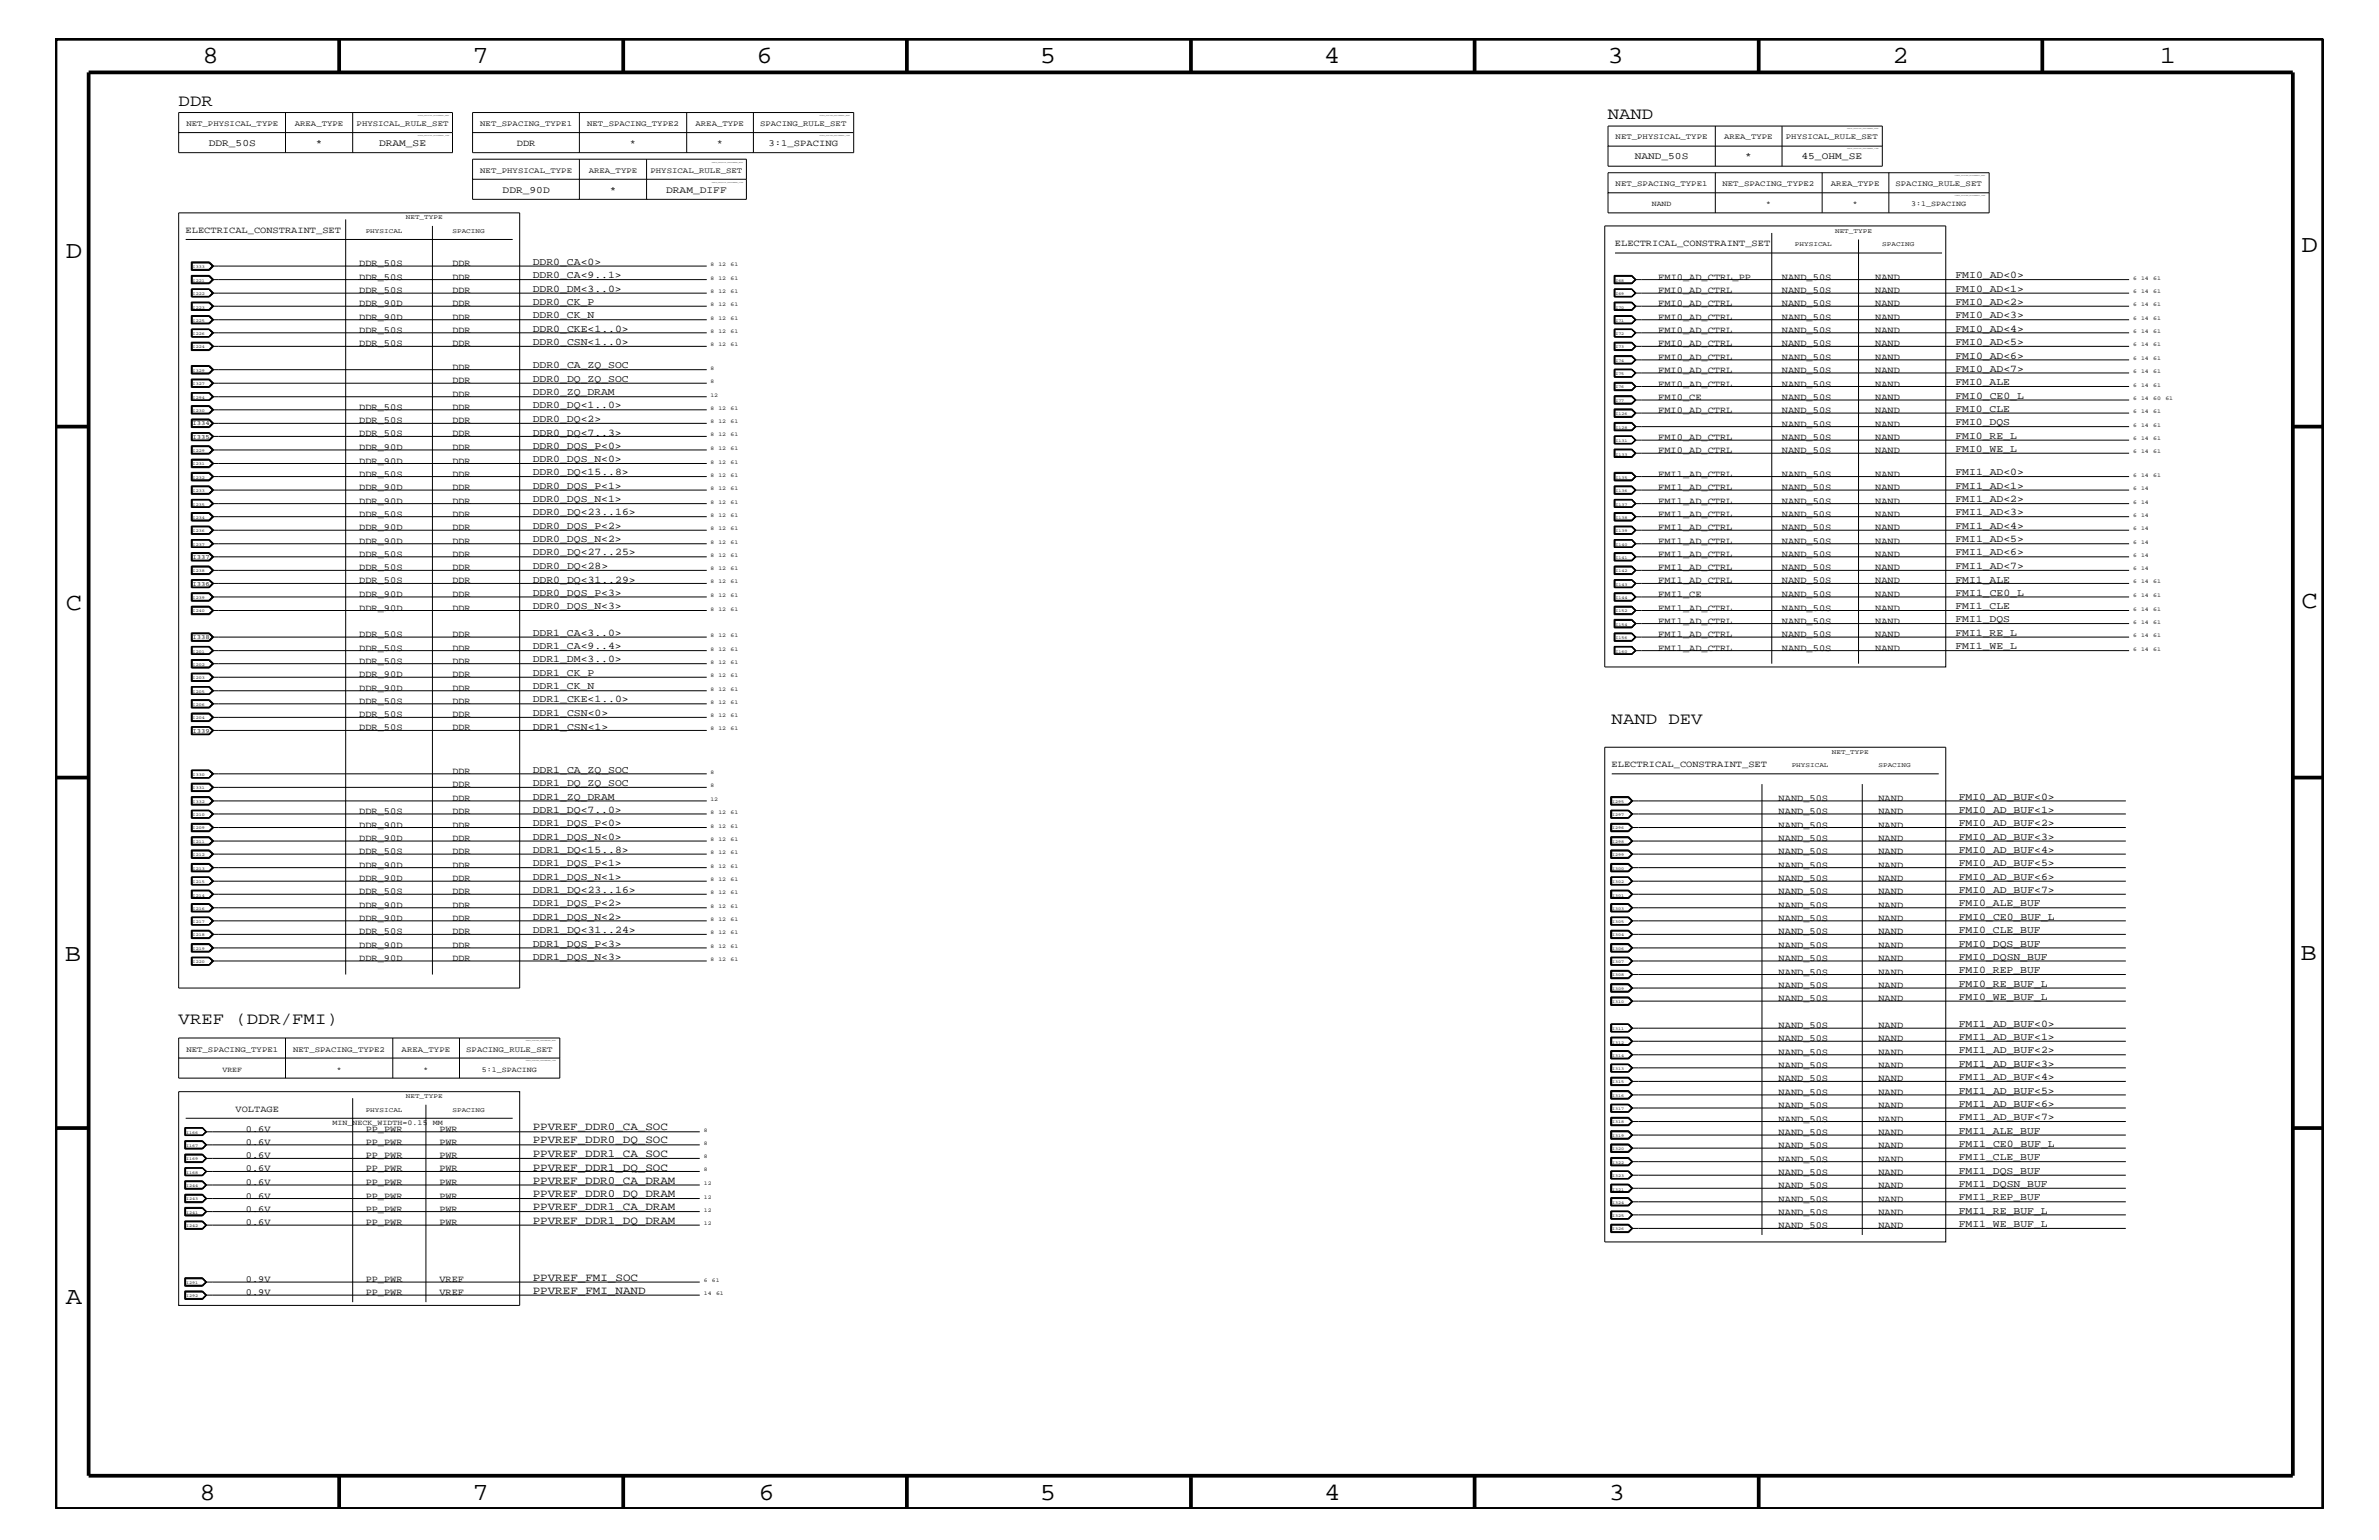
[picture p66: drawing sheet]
<svg xmlns="http://www.w3.org/2000/svg" width="432mm" height="279mm" viewBox="0 0 432 279" stroke-linecap="round" stroke-linejoin="round" font-family="sans-serif">
<defs><g id="words">
<g font-size="4.5">
<text x="36.7" y="11.5">8</text>
<text x="85.8" y="11.5">7</text>
<text x="137.3" y="11.5">6</text>
<text x="188.7" y="11.5">5</text>
<text x="240.3" y="11.5">4</text>
<text x="291.8" y="11.5">3</text>
<text x="343.5" y="11.5">2</text>
<text x="392" y="11.5">1</text>
<text x="11.9" y="46.8">D</text>
<text x="417.7" y="45.7">D</text>
<text x="11.9" y="110.6">C</text>
<text x="417.7" y="110.4">C</text>
<text x="11.8" y="174.3">B</text>
<text x="417.6" y="174.2">B</text>
<text x="11.9" y="236.7">A</text>
<text x="36.2" y="272.1">8</text>
<text x="85.8" y="272.1">7</text>
<text x="137.7" y="272.1">6</text>
<text x="188.7" y="272.1">5</text>
<text x="240.4" y="272.1">4</text>
<text x="292" y="272.1">3</text>
</g>
<g font-size="3">
<text x="32.4" y="19.2">DDR</text>
<text x="291.8" y="21.6">NAND</text>
<text x="292.5" y="131.3">NAND DEV</text>
<text x="32.4" y="185.9">VREF (DDR/FMI)</text>
</g>
<g font-size="2">
<text x="96.7" y="207.5">PPVREF_DDR0_DQ_SOC</text>
<text x="96.7" y="209.9">PPVREF_DDR1_CA_SOC</text>
<text x="96.7" y="205.1">PPVREF_DDR0_CA_SOC</text>
<text x="96.7" y="214.7">PPVREF_DDR0_CA_DRAM</text>
<text x="96.7" y="212.4">PPVREF_DDR1_DQ_SOC</text>
<text x="96.7" y="217.2">PPVREF_DDR0_DQ_DRAM</text>
<text x="96.7" y="219.6">PPVREF_DDR1_CA_DRAM</text>
<text x="96.7" y="222">PPVREF_DDR1_DQ_DRAM</text>
<text x="96.7" y="232.4">PPVREF_FMI_SOC</text>
<text x="96.7" y="234.7">PPVREF_FMI_NAND</text>
</g>
<g font-size="1.9">
<text x="96.7" y="48">DDR0_CA&lt;0&gt;</text>
<text x="96.7" y="50.5">DDR0_CA&lt;9..1&gt;</text>
<text x="96.7" y="52.9">DDR0_DM&lt;3..0&gt;</text>
<text x="354.9" y="50.5">FMI0_AD&lt;0&gt;</text>
<text x="354.9" y="52.9">FMI0_AD&lt;1&gt;</text>
<text x="96.7" y="55.3">DDR0_CK_P</text>
<text x="96.7" y="57.8">DDR0_CK_N</text>
<text x="354.9" y="55.3">FMI0_AD&lt;2&gt;</text>
<text x="354.9" y="57.8">FMI0_AD&lt;3&gt;</text>
<text x="96.7" y="62.6">DDR0_CSN&lt;1..0&gt;</text>
<text x="96.7" y="60.2">DDR0_CKE&lt;1..0&gt;</text>
<text x="354.9" y="62.6">FMI0_AD&lt;5&gt;</text>
<text x="354.9" y="60.2">FMI0_AD&lt;4&gt;</text>
<text x="354.9" y="65.1">FMI0_AD&lt;6&gt;</text>
<text x="96.7" y="69.3">DDR0_DQ_ZQ_SOC</text>
<text x="96.7" y="71.7">DDR0_ZQ_DRAM</text>
<text x="96.7" y="66.8">DDR0_CA_ZQ_SOC</text>
<text x="354.9" y="67.5">FMI0_AD&lt;7&gt;</text>
<text x="354.9" y="69.9">FMI0_ALE</text>
<text x="96.7" y="76.6">DDR0_DQ&lt;2&gt;</text>
<text x="96.7" y="74.1">DDR0_DQ&lt;1..0&gt;</text>
<text x="354.9" y="72.3">FMI0_CE0_L</text>
<text x="354.9" y="74.7">FMI0_CLE</text>
<text x="354.9" y="77.2">FMI0_DQS</text>
<text x="96.7" y="79">DDR0_DQ&lt;7..3&gt;</text>
<text x="96.7" y="81.4">DDR0_DQS_P&lt;0&gt;</text>
<text x="96.7" y="83.8">DDR0_DQS_N&lt;0&gt;</text>
<text x="354.9" y="82">FMI0_WE_L</text>
<text x="354.9" y="79.6">FMI0_RE_L</text>
<text x="96.7" y="86.2">DDR0_DQ&lt;15..8&gt;</text>
<text x="96.7" y="88.7">DDR0_DQS_P&lt;1&gt;</text>
<text x="354.9" y="86.2">FMI1_AD&lt;0&gt;</text>
<text x="354.9" y="88.7">FMI1_AD&lt;1&gt;</text>
<text x="96.7" y="93.5">DDR0_DQ&lt;23..16&gt;</text>
<text x="96.7" y="96">DDR0_DQS_P&lt;2&gt;</text>
<text x="96.7" y="91.1">DDR0_DQS_N&lt;1&gt;</text>
<text x="354.9" y="96">FMI1_AD&lt;4&gt;</text>
<text x="354.9" y="93.5">FMI1_AD&lt;3&gt;</text>
<text x="354.9" y="91.1">FMI1_AD&lt;2&gt;</text>
<text x="96.7" y="100.8">DDR0_DQ&lt;27..25&gt;</text>
<text x="96.7" y="98.4">DDR0_DQS_N&lt;2&gt;</text>
<text x="354.9" y="100.8">FMI1_AD&lt;6&gt;</text>
<text x="354.9" y="98.4">FMI1_AD&lt;5&gt;</text>
<text x="96.7" y="103.2">DDR0_DQ&lt;28&gt;</text>
<text x="96.7" y="105.7">DDR0_DQ&lt;31..29&gt;</text>
<text x="354.9" y="103.2">FMI1_AD&lt;7&gt;</text>
<text x="354.9" y="105.7">FMI1_ALE</text>
<text x="96.7" y="110.5">DDR0_DQS_N&lt;3&gt;</text>
<text x="96.7" y="108.1">DDR0_DQS_P&lt;3&gt;</text>
<text x="354.9" y="108.1">FMI1_CE0_L</text>
<text x="354.9" y="112.9">FMI1_DQS</text>
<text x="354.9" y="110.5">FMI1_CLE</text>
<text x="96.7" y="115.3">DDR1_CA&lt;3..0&gt;</text>
<text x="96.7" y="117.8">DDR1_CA&lt;9..4&gt;</text>
<text x="354.9" y="117.8">FMI1_WE_L</text>
<text x="354.9" y="115.3">FMI1_RE_L</text>
<text x="96.7" y="125.1">DDR1_CK_N</text>
<text x="96.7" y="122.6">DDR1_CK_P</text>
<text x="96.7" y="120.2">DDR1_DM&lt;3..0&gt;</text>
<text x="96.7" y="129.9">DDR1_CSN&lt;0&gt;</text>
<text x="96.7" y="127.5">DDR1_CKE&lt;1..0&gt;</text>
<text x="96.7" y="132.4">DDR1_CSN&lt;1&gt;</text>
<text x="96.7" y="142.6">DDR1_DQ_ZQ_SOC</text>
<text x="96.7" y="140.2">DDR1_CA_ZQ_SOC</text>
<text x="96.7" y="145.1">DDR1_ZQ_DRAM</text>
<text x="96.7" y="149.9">DDR1_DQS_P&lt;0&gt;</text>
<text x="96.7" y="147.5">DDR1_DQ&lt;7..0&gt;</text>
<text x="355.5" y="147.5">FMI0_AD_BUF&lt;1&gt;</text>
<text x="355.5" y="149.9">FMI0_AD_BUF&lt;2&gt;</text>
<text x="355.5" y="145.1">FMI0_AD_BUF&lt;0&gt;</text>
<text x="96.7" y="154.7">DDR1_DQ&lt;15..8&gt;</text>
<text x="96.7" y="152.3">DDR1_DQS_N&lt;0&gt;</text>
<text x="355.5" y="154.7">FMI0_AD_BUF&lt;4&gt;</text>
<text x="355.5" y="152.3">FMI0_AD_BUF&lt;3&gt;</text>
<text x="96.7" y="162">DDR1_DQ&lt;23..16&gt;</text>
<text x="96.7" y="159.6">DDR1_DQS_N&lt;1&gt;</text>
<text x="96.7" y="157.2">DDR1_DQS_P&lt;1&gt;</text>
<text x="355.5" y="162">FMI0_AD_BUF&lt;7&gt;</text>
<text x="355.5" y="159.6">FMI0_AD_BUF&lt;6&gt;</text>
<text x="355.5" y="157.2">FMI0_AD_BUF&lt;5&gt;</text>
<text x="96.7" y="166.9">DDR1_DQS_N&lt;2&gt;</text>
<text x="96.7" y="164.5">DDR1_DQS_P&lt;2&gt;</text>
<text x="355.5" y="164.5">FMI0_ALE_BUF</text>
<text x="355.5" y="166.9">FMI0_CE0_BUF_L</text>
<text x="96.7" y="169.3">DDR1_DQ&lt;31..24&gt;</text>
<text x="96.7" y="171.7">DDR1_DQS_P&lt;3&gt;</text>
<text x="355.5" y="171.7">FMI0_DQS_BUF</text>
<text x="355.5" y="169.3">FMI0_CLE_BUF</text>
<text x="96.7" y="174.2">DDR1_DQS_N&lt;3&gt;</text>
<text x="355.5" y="176.6">FMI0_REP_BUF</text>
<text x="355.5" y="179">FMI0_RE_BUF_L</text>
<text x="355.5" y="174.2">FMI0_DQSN_BUF</text>
<text x="355.5" y="181.4">FMI0_WE_BUF_L</text>
<text x="355.5" y="191.1">FMI1_AD_BUF&lt;2&gt;</text>
<text x="355.5" y="188.7">FMI1_AD_BUF&lt;1&gt;</text>
<text x="355.5" y="186.3">FMI1_AD_BUF&lt;0&gt;</text>
<text x="355.5" y="195.9">FMI1_AD_BUF&lt;4&gt;</text>
<text x="355.5" y="193.6">FMI1_AD_BUF&lt;3&gt;</text>
<text x="355.5" y="203.2">FMI1_AD_BUF&lt;7&gt;</text>
<text x="355.5" y="200.9">FMI1_AD_BUF&lt;6&gt;</text>
<text x="355.5" y="198.4">FMI1_AD_BUF&lt;5&gt;</text>
<text x="355.5" y="205.7">FMI1_ALE_BUF</text>
<text x="355.5" y="208.1">FMI1_CE0_BUF_L</text>
<text x="355.5" y="213">FMI1_DQS_BUF</text>
<text x="355.5" y="210.5">FMI1_CLE_BUF</text>
<text x="355.5" y="215.3">FMI1_DQSN_BUF</text>
<text x="355.5" y="217.8">FMI1_REP_BUF</text>
<text x="355.5" y="220.2">FMI1_RE_BUF_L</text>
<text x="355.5" y="222.6">FMI1_WE_BUF_L</text>
</g>
<g font-size="1.8">
<text x="37.9" y="26.5">DDR_50S</text>
<text x="57.3" y="26.5">*</text>
<text x="68.8" y="26.5">DRAM_SE</text>
<text x="296.7" y="28.9">NAND_50S</text>
<text x="316.7" y="28.9">*</text>
<text x="327" y="28.9">45_OHM_SE</text>
<text x="91.2" y="35">DDR_90D</text>
<text x="110.7" y="35">*</text>
<text x="120.9" y="35">DRAM_DIFF</text>
</g>
<g font-size="1.7">
<text x="93.8" y="26.5">DDR</text>
<text x="114.3" y="26.5">*</text>
<text x="130.1" y="26.5">*</text>
<text x="139.5" y="26.5">3:1_SPACING</text>
<text x="33.7" y="42.3">ELECTRICAL_CONSTRAINT_SET</text>
<text x="293.1" y="44.6">ELECTRICAL_CONSTRAINT_SET</text>
<text x="65.2" y="50.7">DDR_50S</text>
<text x="65.2" y="53.2">DDR_50S</text>
<text x="65.2" y="48.3">DDR_50S</text>
<text x="82.1" y="50.7">DDR</text>
<text x="82.1" y="53.2">DDR</text>
<text x="82.1" y="48.3">DDR</text>
<text x="301" y="53.2">FMI0_AD_CTRL</text>
<text x="301" y="50.7">FMI0_AD_CTRL_PP</text>
<text x="323.4" y="50.7">NAND_50S</text>
<text x="323.4" y="53.2">NAND_50S</text>
<text x="340.4" y="50.7">NAND</text>
<text x="340.4" y="53.2">NAND</text>
<text x="65.2" y="55.6">DDR_90D</text>
<text x="65.2" y="58">DDR_90D</text>
<text x="82.1" y="55.6">DDR</text>
<text x="82.1" y="58">DDR</text>
<text x="301" y="55.6">FMI0_AD_CTRL</text>
<text x="301" y="58">FMI0_AD_CTRL</text>
<text x="323.4" y="55.6">NAND_50S</text>
<text x="323.4" y="58">NAND_50S</text>
<text x="340.4" y="55.6">NAND</text>
<text x="340.4" y="58">NAND</text>
<text x="65.2" y="62.9">DDR_50S</text>
<text x="65.2" y="60.4">DDR_50S</text>
<text x="82.1" y="62.9">DDR</text>
<text x="82.1" y="60.4">DDR</text>
<text x="301" y="62.9">FMI0_AD_CTRL</text>
<text x="301" y="60.4">FMI0_AD_CTRL</text>
<text x="301" y="65.3">FMI0_AD_CTRL</text>
<text x="323.4" y="62.9">NAND_50S</text>
<text x="323.4" y="60.4">NAND_50S</text>
<text x="323.4" y="65.3">NAND_50S</text>
<text x="340.4" y="62.9">NAND</text>
<text x="340.4" y="60.4">NAND</text>
<text x="340.4" y="65.3">NAND</text>
<text x="82.1" y="69.5">DDR</text>
<text x="82.1" y="72">DDR</text>
<text x="82.1" y="67.1">DDR</text>
<text x="301" y="70.1">FMI0_AD_CTRL</text>
<text x="301" y="67.7">FMI0_AD_CTRL</text>
<text x="323.4" y="70.1">NAND_50S</text>
<text x="323.4" y="67.7">NAND_50S</text>
<text x="340.4" y="70.1">NAND</text>
<text x="340.4" y="67.7">NAND</text>
<text x="65.2" y="74.4">DDR_50S</text>
<text x="65.2" y="76.8">DDR_50S</text>
<text x="82.1" y="74.4">DDR</text>
<text x="82.1" y="76.8">DDR</text>
<text x="301" y="75">FMI0_AD_CTRL</text>
<text x="301" y="72.6">FMI0_CE</text>
<text x="323.4" y="75">NAND_50S</text>
<text x="323.4" y="77.4">NAND_50S</text>
<text x="323.4" y="72.6">NAND_50S</text>
<text x="340.4" y="75">NAND</text>
<text x="340.4" y="77.4">NAND</text>
<text x="340.4" y="72.6">NAND</text>
<text x="65.2" y="79.2">DDR_50S</text>
<text x="65.2" y="81.6">DDR_90D</text>
<text x="82.1" y="79.2">DDR</text>
<text x="82.1" y="81.6">DDR</text>
<text x="301" y="82.2">FMI0_AD_CTRL</text>
<text x="301" y="79.9">FMI0_AD_CTRL</text>
<text x="323.4" y="82.2">NAND_50S</text>
<text x="323.4" y="79.9">NAND_50S</text>
<text x="340.4" y="82.2">NAND</text>
<text x="340.4" y="79.9">NAND</text>
<text x="65.2" y="84.1">DDR_90D</text>
<text x="65.2" y="86.5">DDR_50S</text>
<text x="65.2" y="88.9">DDR_90D</text>
<text x="82.1" y="84.1">DDR</text>
<text x="82.1" y="86.5">DDR</text>
<text x="82.1" y="88.9">DDR</text>
<text x="301" y="86.5">FMI1_AD_CTRL</text>
<text x="301" y="88.9">FMI1_AD_CTRL</text>
<text x="323.4" y="88.9">NAND_50S</text>
<text x="323.4" y="86.5">NAND_50S</text>
<text x="340.4" y="86.5">NAND</text>
<text x="340.4" y="88.9">NAND</text>
<text x="65.2" y="93.8">DDR_50S</text>
<text x="65.2" y="91.4">DDR_90D</text>
<text x="82.1" y="93.8">DDR</text>
<text x="82.1" y="91.4">DDR</text>
<text x="301" y="93.8">FMI1_AD_CTRL</text>
<text x="301" y="91.4">FMI1_AD_CTRL</text>
<text x="323.4" y="93.8">NAND_50S</text>
<text x="323.4" y="91.4">NAND_50S</text>
<text x="340.4" y="93.8">NAND</text>
<text x="340.4" y="91.4">NAND</text>
<text x="65.2" y="98.7">DDR_90D</text>
<text x="65.2" y="101">DDR_50S</text>
<text x="65.2" y="96.2">DDR_90D</text>
<text x="82.1" y="98.7">DDR</text>
<text x="82.1" y="101">DDR</text>
<text x="82.1" y="96.2">DDR</text>
<text x="301" y="101">FMI1_AD_CTRL</text>
<text x="301" y="98.7">FMI1_AD_CTRL</text>
<text x="301" y="96.2">FMI1_AD_CTRL</text>
<text x="323.4" y="96.2">NAND_50S</text>
<text x="323.4" y="101">NAND_50S</text>
<text x="323.4" y="98.7">NAND_50S</text>
<text x="340.4" y="101">NAND</text>
<text x="340.4" y="98.7">NAND</text>
<text x="340.4" y="96.2">NAND</text>
<text x="65.2" y="105.9">DDR_50S</text>
<text x="65.2" y="103.5">DDR_50S</text>
<text x="82.1" y="105.9">DDR</text>
<text x="82.1" y="103.5">DDR</text>
<text x="301" y="105.9">FMI1_AD_CTRL</text>
<text x="301" y="103.5">FMI1_AD_CTRL</text>
<text x="323.4" y="105.9">NAND_50S</text>
<text x="323.4" y="103.5">NAND_50S</text>
<text x="340.4" y="105.9">NAND</text>
<text x="340.4" y="103.5">NAND</text>
<text x="65.2" y="110.8">DDR_90D</text>
<text x="65.2" y="108.3">DDR_90D</text>
<text x="82.1" y="110.8">DDR</text>
<text x="82.1" y="108.3">DDR</text>
<text x="301" y="113.1">FMI1_AD_CTRL</text>
<text x="301" y="110.8">FMI1_AD_CTRL</text>
<text x="301" y="108.3">FMI1_CE</text>
<text x="323.4" y="113.1">NAND_50S</text>
<text x="323.4" y="110.8">NAND_50S</text>
<text x="323.4" y="108.3">NAND_50S</text>
<text x="340.4" y="113.1">NAND</text>
<text x="340.4" y="110.8">NAND</text>
<text x="340.4" y="108.3">NAND</text>
<text x="65.2" y="115.6">DDR_50S</text>
<text x="65.2" y="118.1">DDR_50S</text>
<text x="82.1" y="115.6">DDR</text>
<text x="82.1" y="118.1">DDR</text>
<text x="301" y="118.1">FMI1_AD_CTRL</text>
<text x="301" y="115.6">FMI1_AD_CTRL</text>
<text x="323.4" y="118.1">NAND_50S</text>
<text x="323.4" y="115.6">NAND_50S</text>
<text x="340.4" y="118.1">NAND</text>
<text x="340.4" y="115.6">NAND</text>
<text x="65.2" y="125.3">DDR_90D</text>
<text x="65.2" y="122.9">DDR_90D</text>
<text x="65.2" y="120.4">DDR_50S</text>
<text x="82.1" y="125.3">DDR</text>
<text x="82.1" y="122.9">DDR</text>
<text x="82.1" y="120.4">DDR</text>
<text x="65.2" y="130.2">DDR_50S</text>
<text x="65.2" y="127.7">DDR_50S</text>
<text x="82.1" y="130.2">DDR</text>
<text x="82.1" y="127.7">DDR</text>
<text x="65.2" y="132.5">DDR_50S</text>
<text x="82.1" y="132.5">DDR</text>
<text x="82.1" y="142.9">DDR</text>
<text x="82.1" y="140.4">DDR</text>
<text x="292.5" y="139.2">ELECTRICAL_CONSTRAINT_SET</text>
<text x="65.2" y="147.7">DDR_50S</text>
<text x="82.1" y="145.3">DDR</text>
<text x="82.1" y="147.7">DDR</text>
<text x="322.8" y="147.7">NAND_50S</text>
<text x="322.8" y="145.3">NAND_50S</text>
<text x="341" y="147.7">NAND</text>
<text x="341" y="145.3">NAND</text>
<text x="65.2" y="150.1">DDR_90D</text>
<text x="65.2" y="155">DDR_50S</text>
<text x="65.2" y="152.6">DDR_90D</text>
<text x="82.1" y="150.1">DDR</text>
<text x="82.1" y="155">DDR</text>
<text x="82.1" y="152.6">DDR</text>
<text x="322.8" y="155">NAND_50S</text>
<text x="322.8" y="152.6">NAND_50S</text>
<text x="322.8" y="150.1">NAND_50S</text>
<text x="341" y="155">NAND</text>
<text x="341" y="152.6">NAND</text>
<text x="341" y="150.1">NAND</text>
<text x="65.2" y="159.9">DDR_90D</text>
<text x="65.2" y="157.4">DDR_90D</text>
<text x="82.1" y="159.9">DDR</text>
<text x="82.1" y="157.4">DDR</text>
<text x="322.8" y="159.9">NAND_50S</text>
<text x="322.8" y="157.4">NAND_50S</text>
<text x="341" y="159.9">NAND</text>
<text x="341" y="157.4">NAND</text>
<text x="65.2" y="167.1">DDR_90D</text>
<text x="65.2" y="164.7">DDR_90D</text>
<text x="65.2" y="162.2">DDR_50S</text>
<text x="82.1" y="167.1">DDR</text>
<text x="82.1" y="164.7">DDR</text>
<text x="82.1" y="162.2">DDR</text>
<text x="322.8" y="167.1">NAND_50S</text>
<text x="322.8" y="164.7">NAND_50S</text>
<text x="322.8" y="162.2">NAND_50S</text>
<text x="341" y="167.1">NAND</text>
<text x="341" y="164.7">NAND</text>
<text x="341" y="162.2">NAND</text>
<text x="65.2" y="172">DDR_90D</text>
<text x="65.2" y="169.5">DDR_50S</text>
<text x="82.1" y="172">DDR</text>
<text x="82.1" y="169.5">DDR</text>
<text x="322.8" y="172">NAND_50S</text>
<text x="322.8" y="169.5">NAND_50S</text>
<text x="341" y="172">NAND</text>
<text x="341" y="169.5">NAND</text>
<text x="65.2" y="174.4">DDR_90D</text>
<text x="82.1" y="174.4">DDR</text>
<text x="322.8" y="179.3">NAND_50S</text>
<text x="322.8" y="176.8">NAND_50S</text>
<text x="322.8" y="174.4">NAND_50S</text>
<text x="341" y="179.3">NAND</text>
<text x="341" y="176.8">NAND</text>
<text x="341" y="174.4">NAND</text>
<text x="322.8" y="181.6">NAND_50S</text>
<text x="341" y="181.6">NAND</text>
<text x="322.8" y="191.4">NAND_50S</text>
<text x="322.8" y="188.9">NAND_50S</text>
<text x="322.8" y="186.5">NAND_50S</text>
<text x="341" y="191.4">NAND</text>
<text x="341" y="188.9">NAND</text>
<text x="341" y="186.5">NAND</text>
<text x="322.8" y="196.2">NAND_50S</text>
<text x="322.8" y="193.7">NAND_50S</text>
<text x="341" y="196.2">NAND</text>
<text x="341" y="193.7">NAND</text>
<text x="42.8" y="201.7">VOLTAGE</text>
<text x="322.8" y="203.5">NAND_50S</text>
<text x="322.8" y="201">NAND_50S</text>
<text x="322.8" y="198.7">NAND_50S</text>
<text x="341" y="203.5">NAND</text>
<text x="341" y="201">NAND</text>
<text x="341" y="198.7">NAND</text>
<text x="44.6" y="207.7">0.6V</text>
<text x="44.6" y="205.3">0.6V</text>
<text x="66.4" y="207.7">PP_PWR</text>
<text x="66.4" y="205.3">PP_PWR</text>
<text x="79.8" y="207.7">PWR</text>
<text x="79.8" y="205.3">PWR</text>
<text x="322.8" y="208.3">NAND_50S</text>
<text x="322.8" y="205.9">NAND_50S</text>
<text x="341" y="208.3">NAND</text>
<text x="341" y="205.9">NAND</text>
<text x="44.6" y="210.2">0.6V</text>
<text x="44.6" y="215">0.6V</text>
<text x="44.6" y="212.5">0.6V</text>
<text x="66.4" y="210.2">PP_PWR</text>
<text x="66.4" y="215">PP_PWR</text>
<text x="66.4" y="212.5">PP_PWR</text>
<text x="79.8" y="210.2">PWR</text>
<text x="79.8" y="215">PWR</text>
<text x="79.8" y="212.5">PWR</text>
<text x="322.8" y="215.6">NAND_50S</text>
<text x="322.8" y="213.2">NAND_50S</text>
<text x="322.8" y="210.8">NAND_50S</text>
<text x="341" y="215.6">NAND</text>
<text x="341" y="213.2">NAND</text>
<text x="341" y="210.8">NAND</text>
<text x="44.6" y="217.5">0.6V</text>
<text x="44.6" y="219.8">0.6V</text>
<text x="66.4" y="217.5">PP_PWR</text>
<text x="66.4" y="219.8">PP_PWR</text>
<text x="79.8" y="217.5">PWR</text>
<text x="79.8" y="219.8">PWR</text>
<text x="322.8" y="220.4">NAND_50S</text>
<text x="322.8" y="218">NAND_50S</text>
<text x="341" y="220.4">NAND</text>
<text x="341" y="218">NAND</text>
<text x="44.6" y="222.3">0.6V</text>
<text x="66.4" y="222.3">PP_PWR</text>
<text x="79.8" y="222.3">PWR</text>
<text x="322.8" y="222.9">NAND_50S</text>
<text x="341" y="222.9">NAND</text>
<text x="44.6" y="232.6">0.9V</text>
<text x="66.4" y="232.6">PP_PWR</text>
<text x="79.8" y="232.6">VREF</text>
<text x="44.6" y="235">0.9V</text>
<text x="66.4" y="235">PP_PWR</text>
<text x="79.8" y="235">VREF</text>
</g>
<g font-size="1.4">
<text x="33.8" y="22.9">NET_PHYSICAL_TYPE</text>
<text x="53.5" y="22.9">AREA_TYPE</text>
<text x="64.7" y="22.9">PHYSICAL_RULE_SET</text>
<text x="87.2" y="22.9">NET_SPACING_TYPE1</text>
<text x="106.6" y="22.9">NET_SPACING_TYPE2</text>
<text x="126.2" y="22.9">AREA_TYPE</text>
<text x="138" y="22.9">SPACING_RULE_SET</text>
<text x="293.2" y="25.3">NET_PHYSICAL_TYPE</text>
<text x="312.9" y="25.3">AREA_TYPE</text>
<text x="324.1" y="25.3">PHYSICAL_RULE_SET</text>
<text x="87.2" y="31.4">NET_PHYSICAL_TYPE</text>
<text x="106.8" y="31.4">AREA_TYPE</text>
<text x="118.1" y="31.4">PHYSICAL_RULE_SET</text>
<text x="293.2" y="33.7">NET_SPACING_TYPE1</text>
<text x="312.6" y="33.7">NET_SPACING_TYPE2</text>
<text x="332.3" y="33.7">AREA_TYPE</text>
<text x="344" y="33.7">SPACING_RULE_SET</text>
<text x="299.8" y="37.4">NAND</text>
<text x="320.5" y="37.4">*</text>
<text x="336.3" y="37.4">*</text>
<text x="346.9" y="37.4">3:1_SPACING</text>
<text x="33.8" y="190.8">NET_SPACING_TYPE1</text>
<text x="53.2" y="190.8">NET_SPACING_TYPE2</text>
<text x="72.9" y="190.8">AREA_TYPE</text>
<text x="84.6" y="190.8">SPACING_RULE_SET</text>
<text x="40.4" y="194.4">VREF</text>
<text x="61.1" y="194.4">*</text>
<text x="76.9" y="194.4">*</text>
<text x="87.5" y="194.4">5:1_SPACING</text>
<text x="60.4" y="204.1">MIN_NECK_WIDTH=0.15 MM</text>
</g>
<g font-size="1.2">
<text x="73.7" y="39.8">NET_TYPE</text>
<text x="66.4" y="42.3">PHYSICAL</text>
<text x="82.1" y="42.3">SPACING</text>
<text x="325.8" y="44.6">PHYSICAL</text>
<text x="333.1" y="42.3">NET_TYPE</text>
<text x="341.6" y="44.6">SPACING</text>
<text x="35" y="77.2">I334</text>
<text x="35" y="79.6">I335</text>
<text x="35" y="101.4">I337</text>
<text x="35" y="106.3">I336</text>
<text x="35" y="115.9">I338</text>
<text x="35" y="133">I339</text>
<text x="332.5" y="136.8">NET_TYPE</text>
<text x="325.2" y="139.2">PHYSICAL</text>
<text x="341" y="139.2">SPACING</text>
<text x="66.4" y="201.7">PHYSICAL</text>
<text x="73.7" y="199.2">NET_TYPE</text>
<text x="82.1" y="201.7">SPACING</text>
</g>
<g font-size="1">
<text x="128.9" y="50.7">8</text>
<text x="128.9" y="53.2">8</text>
<text x="128.9" y="48.3">8</text>
<text x="130.4" y="50.7">12</text>
<text x="130.4" y="53.2">12</text>
<text x="130.4" y="48.3">12</text>
<text x="132.6" y="50.7">61</text>
<text x="132.6" y="53.2">61</text>
<text x="132.6" y="48.3">61</text>
<text x="387.2" y="50.7">6</text>
<text x="387.2" y="53.2">6</text>
<text x="388.6" y="50.7">14</text>
<text x="388.6" y="53.2">14</text>
<text x="390.8" y="50.7">61</text>
<text x="390.8" y="53.2">61</text>
<text x="128.9" y="55.6">8</text>
<text x="128.9" y="58">8</text>
<text x="130.4" y="55.6">12</text>
<text x="130.4" y="58">12</text>
<text x="132.6" y="55.6">61</text>
<text x="132.6" y="58">61</text>
<text x="387.2" y="55.6">6</text>
<text x="387.2" y="58">6</text>
<text x="388.6" y="55.6">14</text>
<text x="388.6" y="58">14</text>
<text x="390.8" y="55.6">61</text>
<text x="390.8" y="58">61</text>
<text x="128.9" y="62.9">8</text>
<text x="128.9" y="60.4">8</text>
<text x="130.4" y="62.9">12</text>
<text x="130.4" y="60.4">12</text>
<text x="132.6" y="62.9">61</text>
<text x="132.6" y="60.4">61</text>
<text x="387.2" y="62.9">6</text>
<text x="387.2" y="60.4">6</text>
<text x="387.2" y="65.3">6</text>
<text x="388.6" y="62.9">14</text>
<text x="388.6" y="60.4">14</text>
<text x="388.6" y="65.3">14</text>
<text x="390.8" y="62.9">61</text>
<text x="390.8" y="60.4">61</text>
<text x="390.8" y="65.3">61</text>
<text x="128.9" y="69.5">8</text>
<text x="128.9" y="67.1">8</text>
<text x="128.9" y="72">12</text>
<text x="387.2" y="70.1">6</text>
<text x="387.2" y="67.7">6</text>
<text x="388.6" y="70.1">14</text>
<text x="388.6" y="67.7">14</text>
<text x="390.8" y="70.1">61</text>
<text x="390.8" y="67.7">61</text>
<text x="128.9" y="74.4">8</text>
<text x="128.9" y="76.8">8</text>
<text x="130.4" y="74.4">12</text>
<text x="130.4" y="76.8">12</text>
<text x="132.6" y="74.4">61</text>
<text x="132.6" y="76.8">61</text>
<text x="387.2" y="75">6</text>
<text x="387.2" y="77.4">6</text>
<text x="387.2" y="72.6">6</text>
<text x="388.6" y="75">14</text>
<text x="388.6" y="77.4">14</text>
<text x="388.6" y="72.6">14</text>
<text x="390.8" y="75">61</text>
<text x="390.8" y="77.4">61</text>
<text x="390.8" y="72.6">60</text>
<text x="393" y="72.6">61</text>
<text x="128.9" y="79.2">8</text>
<text x="128.9" y="81.6">8</text>
<text x="130.4" y="79.2">12</text>
<text x="130.4" y="81.6">12</text>
<text x="132.6" y="79.2">61</text>
<text x="132.6" y="81.6">61</text>
<text x="387.2" y="82.2">6</text>
<text x="387.2" y="79.9">6</text>
<text x="388.6" y="82.2">14</text>
<text x="388.6" y="79.9">14</text>
<text x="390.8" y="82.2">61</text>
<text x="390.8" y="79.9">61</text>
<text x="128.9" y="84.1">8</text>
<text x="128.9" y="86.5">8</text>
<text x="128.9" y="88.9">8</text>
<text x="130.4" y="84.1">12</text>
<text x="130.4" y="86.5">12</text>
<text x="130.4" y="88.9">12</text>
<text x="132.6" y="84.1">61</text>
<text x="132.6" y="86.5">61</text>
<text x="132.6" y="88.9">61</text>
<text x="387.2" y="86.5">6</text>
<text x="387.2" y="88.9">6</text>
<text x="388.6" y="86.5">14</text>
<text x="388.6" y="88.9">14</text>
<text x="390.8" y="86.5">61</text>
<text x="128.9" y="93.8">8</text>
<text x="128.9" y="91.4">8</text>
<text x="130.4" y="93.8">12</text>
<text x="130.4" y="91.4">12</text>
<text x="132.6" y="93.8">61</text>
<text x="132.6" y="91.4">61</text>
<text x="387.2" y="93.8">6</text>
<text x="387.2" y="91.4">6</text>
<text x="388.6" y="93.8">14</text>
<text x="388.6" y="91.4">14</text>
<text x="128.9" y="98.7">8</text>
<text x="128.9" y="101">8</text>
<text x="128.9" y="96.2">8</text>
<text x="130.4" y="98.7">12</text>
<text x="130.4" y="101">12</text>
<text x="130.4" y="96.2">12</text>
<text x="132.6" y="98.7">61</text>
<text x="132.6" y="101">61</text>
<text x="132.6" y="96.2">61</text>
<text x="387.2" y="101">6</text>
<text x="387.2" y="98.7">6</text>
<text x="387.2" y="96.2">6</text>
<text x="388.6" y="101">14</text>
<text x="388.6" y="98.7">14</text>
<text x="388.6" y="96.2">14</text>
<text x="128.9" y="105.9">8</text>
<text x="128.9" y="103.5">8</text>
<text x="130.4" y="105.9">12</text>
<text x="130.4" y="103.5">12</text>
<text x="132.6" y="105.9">61</text>
<text x="132.6" y="103.5">61</text>
<text x="387.2" y="105.9">6</text>
<text x="387.2" y="103.5">6</text>
<text x="388.6" y="105.9">14</text>
<text x="388.6" y="103.5">14</text>
<text x="390.8" y="105.9">61</text>
<text x="128.9" y="110.8">8</text>
<text x="128.9" y="108.3">8</text>
<text x="130.4" y="110.8">12</text>
<text x="130.4" y="108.3">12</text>
<text x="132.6" y="110.8">61</text>
<text x="132.6" y="108.3">61</text>
<text x="387.2" y="113.1">6</text>
<text x="387.2" y="110.8">6</text>
<text x="387.2" y="108.3">6</text>
<text x="388.6" y="113.1">14</text>
<text x="388.6" y="110.8">14</text>
<text x="388.6" y="108.3">14</text>
<text x="390.8" y="113.1">61</text>
<text x="390.8" y="110.8">61</text>
<text x="390.8" y="108.3">61</text>
<text x="128.9" y="115.6">8</text>
<text x="128.9" y="118.1">8</text>
<text x="130.4" y="115.6">12</text>
<text x="130.4" y="118.1">12</text>
<text x="132.6" y="115.6">61</text>
<text x="132.6" y="118.1">61</text>
<text x="387.2" y="118.1">6</text>
<text x="387.2" y="115.6">6</text>
<text x="388.6" y="118.1">14</text>
<text x="388.6" y="115.6">14</text>
<text x="390.8" y="118.1">61</text>
<text x="390.8" y="115.6">61</text>
<text x="128.9" y="125.3">8</text>
<text x="128.9" y="122.9">8</text>
<text x="128.9" y="120.4">8</text>
<text x="130.4" y="125.3">12</text>
<text x="130.4" y="122.9">12</text>
<text x="130.4" y="120.4">12</text>
<text x="132.6" y="125.3">61</text>
<text x="132.6" y="122.9">61</text>
<text x="132.6" y="120.4">61</text>
<text x="128.9" y="130.2">8</text>
<text x="128.9" y="127.7">8</text>
<text x="130.4" y="130.2">12</text>
<text x="130.4" y="127.7">12</text>
<text x="132.6" y="130.2">61</text>
<text x="132.6" y="127.7">61</text>
<text x="128.9" y="132.5">8</text>
<text x="130.4" y="132.5">12</text>
<text x="132.6" y="132.5">61</text>
<text x="128.9" y="142.9">8</text>
<text x="128.9" y="140.4">8</text>
<text x="128.9" y="145.3">12</text>
<text x="128.9" y="147.7">8</text>
<text x="130.4" y="147.7">12</text>
<text x="132.6" y="147.7">61</text>
<text x="128.9" y="150.1">8</text>
<text x="128.9" y="155">8</text>
<text x="128.9" y="152.6">8</text>
<text x="130.4" y="150.1">12</text>
<text x="130.4" y="155">12</text>
<text x="130.4" y="152.6">12</text>
<text x="132.6" y="150.1">61</text>
<text x="132.6" y="155">61</text>
<text x="132.6" y="152.6">61</text>
<text x="128.9" y="159.9">8</text>
<text x="128.9" y="157.4">8</text>
<text x="130.4" y="159.9">12</text>
<text x="130.4" y="157.4">12</text>
<text x="132.6" y="159.9">61</text>
<text x="132.6" y="157.4">61</text>
<text x="128.9" y="167.1">8</text>
<text x="128.9" y="164.7">8</text>
<text x="128.9" y="162.2">8</text>
<text x="130.4" y="167.1">12</text>
<text x="130.4" y="164.7">12</text>
<text x="130.4" y="162.2">12</text>
<text x="132.6" y="167.1">61</text>
<text x="132.6" y="164.7">61</text>
<text x="132.6" y="162.2">61</text>
<text x="128.9" y="172">8</text>
<text x="128.9" y="169.5">8</text>
<text x="130.4" y="172">12</text>
<text x="130.4" y="169.5">12</text>
<text x="132.6" y="172">61</text>
<text x="132.6" y="169.5">61</text>
<text x="128.9" y="174.4">8</text>
<text x="130.4" y="174.4">12</text>
<text x="132.6" y="174.4">61</text>
<text x="127.8" y="207.7">8</text>
<text x="127.8" y="205.3">8</text>
<text x="127.8" y="215">12</text>
<text x="127.8" y="210.2">8</text>
<text x="127.8" y="212.5">8</text>
<text x="127.8" y="217.5">12</text>
<text x="127.8" y="219.8">12</text>
<text x="127.8" y="222.3">12</text>
<text x="127.8" y="232.6">6</text>
<text x="129.2" y="232.6">61</text>
<text x="127.8" y="235">14</text>
<text x="130" y="235">61</text>
</g>
<g font-size=".8">
<text x="35" y="48.7">I333</text>
<text x="35" y="51.1">I221</text>
<text x="35" y="53.5">I222</text>
<text x="293.2" y="51.1">I68</text>
<text x="293.2" y="53.5">I69</text>
<text x="35" y="56">I223</text>
<text x="35" y="58.4">I225</text>
<text x="293.2" y="56">I70</text>
<text x="293.2" y="58.4">I71</text>
<text x="35" y="63.2">I224</text>
<text x="35" y="60.8">I226</text>
<text x="293.2" y="60.8">I72</text>
<text x="293.2" y="63.2">I73</text>
<text x="293.2" y="65.6">I74</text>
<text x="35" y="69.9">I327</text>
<text x="35" y="67.5">I329</text>
<text x="293.2" y="68.1">I75</text>
<text x="293.2" y="70.5">I76</text>
<text x="35" y="74.7">I230</text>
<text x="35" y="72.3">I294</text>
<text x="293.2" y="75.4">I126</text>
<text x="293.2" y="77.8">I128</text>
<text x="293.2" y="72.9">I77</text>
<text x="35" y="82">I229</text>
<text x="293.2" y="80.2">I131</text>
<text x="293.2" y="82.7">I133</text>
<text x="35" y="84.4">I231</text>
<text x="35" y="86.9">I232</text>
<text x="35" y="89.3">I233</text>
<text x="293.2" y="86.9">I135</text>
<text x="293.2" y="89.3">I136</text>
<text x="35" y="94.2">I234</text>
<text x="35" y="91.7">I235</text>
<text x="293.2" y="91.7">I137</text>
<text x="293.2" y="94.2">I138</text>
<text x="35" y="96.5">I236</text>
<text x="35" y="99">I237</text>
<text x="293.2" y="96.5">I139</text>
<text x="293.2" y="99">I140</text>
<text x="293.2" y="101.4">I141</text>
<text x="35" y="103.8">I238</text>
<text x="293.2" y="103.8">I142</text>
<text x="293.2" y="106.3">I143</text>
<text x="35" y="108.7">I239</text>
<text x="35" y="111.1">I240</text>
<text x="293.2" y="108.7">I144</text>
<text x="293.2" y="111.1">I152</text>
<text x="293.2" y="113.6">I154</text>
<text x="35" y="118.4">I201</text>
<text x="293.2" y="115.9">I156</text>
<text x="293.2" y="118.4">I160</text>
<text x="35" y="120.8">I202</text>
<text x="35" y="123.2">I203</text>
<text x="35" y="125.7">I205</text>
<text x="35" y="130.5">I204</text>
<text x="35" y="128">I206</text>
<text x="35" y="140.8">I330</text>
<text x="35" y="143.2">I331</text>
<text x="35" y="145.6">I332</text>
<text x="35" y="148.1">I210</text>
<text x="292.6" y="145.6">I295</text>
<text x="292.6" y="148.1">I297</text>
<text x="35" y="150.5">I209</text>
<text x="35" y="152.9">I211</text>
<text x="35" y="155.4">I212</text>
<text x="292.6" y="150.5">I296</text>
<text x="292.6" y="152.9">I298</text>
<text x="292.6" y="155.4">I299</text>
<text x="35" y="157.8">I213</text>
<text x="35" y="160.2">I215</text>
<text x="292.6" y="157.8">I300</text>
<text x="292.6" y="160.2">I302</text>
<text x="35" y="162.7">I214</text>
<text x="35" y="165">I216</text>
<text x="35" y="167.5">I217</text>
<text x="292.6" y="162.7">I301</text>
<text x="292.6" y="165">I303</text>
<text x="292.6" y="167.5">I305</text>
<text x="35" y="169.9">I218</text>
<text x="35" y="172.3">I219</text>
<text x="292.6" y="169.9">I304</text>
<text x="292.6" y="172.3">I306</text>
<text x="35" y="174.8">I220</text>
<text x="292.6" y="174.8">I307</text>
<text x="292.6" y="177.1">I308</text>
<text x="292.6" y="179.6">I309</text>
<text x="292.6" y="182.1">I310</text>
<text x="292.6" y="186.9">I311</text>
<text x="292.6" y="189.3">I312</text>
<text x="292.6" y="191.7">I314</text>
<text x="292.6" y="194.2">I313</text>
<text x="292.6" y="196.5">I315</text>
<text x="292.6" y="199">I316</text>
<text x="292.6" y="201.4">I317</text>
<text x="292.6" y="203.8">I318</text>
<text x="33.8" y="205.7">I166</text>
<text x="33.8" y="208.1">I167</text>
<text x="292.6" y="206.3">I319</text>
<text x="292.6" y="208.7">I320</text>
<text x="33.8" y="213">I168</text>
<text x="33.8" y="210.5">I169</text>
<text x="33.8" y="215.3">I244</text>
<text x="292.6" y="211.1">I322</text>
<text x="292.6" y="213.5">I323</text>
<text x="33.8" y="220.2">I241</text>
<text x="33.8" y="217.8">I243</text>
<text x="292.6" y="216">I321</text>
<text x="292.6" y="218.4">I324</text>
<text x="292.6" y="220.8">I325</text>
<text x="33.8" y="222.6">I242</text>
<text x="292.6" y="223.2">I326</text>
<text x="33.8" y="232.9">I291</text>
<text x="33.8" y="235.4">I292</text>
</g>
<g font-size=".3">
<text x="75.9" y="21">TABLE_PHYSICAL_ASSIGNMENT_HEAD</text>
<text x="148.8" y="21">TABLE_SPACING_ASSIGNMENT_HEAD</text>
<text x="335.3" y="23.5">TABLE_PHYSICAL_ASSIGNMENT_HEAD</text>
<text x="75.9" y="24.7">TABLE_PHYSICAL_ASSIGNMENT_ITEM</text>
<text x="129.2" y="29.5">TABLE_PHYSICAL_ASSIGNMENT_HEAD</text>
<text x="148.8" y="24.7">TABLE_SPACING_ASSIGNMENT_ITEM</text>
<text x="335.3" y="27.1">TABLE_PHYSICAL_ASSIGNMENT_ITEM</text>
<text x="129.2" y="33.1">TABLE_PHYSICAL_ASSIGNMENT_ITEM</text>
<text x="354.8" y="31.9">TABLE_SPACING_ASSIGNMENT_HEAD</text>
<text x="354.8" y="35.6">TABLE_SPACING_ASSIGNMENT_ITEM</text>
<text x="95.4" y="188.9">TABLE_SPACING_ASSIGNMENT_HEAD</text>
<text x="95.4" y="192.6">TABLE_SPACING_ASSIGNMENT_ITEM</text>
</g>
</g></defs>
<g fill="none" stroke="#000" stroke-width=".18">
<path d="M32.4 38.6h61.9v140.7h-61.9zM51.8 20.4v7.3M62.7 39.8v137M64 20.4v7.3M82.1 24.1h-49.7v-3.7h49.7v7.3h-49.7v-3.6M85.8 24.1v3.6h69.1v-7.3h-69.1v3.7h69.1M85.8 32.5v3.7h49.7v-7.3h-49.7v3.6h49.7M105.2 20.4v7.3M105.2 28.9v7.3M117.4 28.9v7.3M124.6 20.4v7.3M136.7 20.4v7.3"/>
<path d="M291.9 26.5v3.7h49.8v-7.3h-49.8v3.6h49.8M291.9 35v3.6h69.1v-7.3h-69.1v3.7h69.1M311.3 22.9v7.3M311.3 31.3v7.3M323.4 22.9v7.3M330.7 31.3v7.3M342.8 31.3v7.3M33.7 43.4h59.4M34.7 47.5h3.3l.8 .8-.8 .7h-3.3zM34.7 50h3.3l.8 .7-.8 .8h-3.3zM34.7 52.4h3.3l.8 .8-.8 .7h-3.3zM34.7 54.8h3.3l.8 .8-.8 .7h-3.3z"/>
<path d="M34.7 57.2h3.3l.8 .8-.8 .8h-3.3zM34.7 59.7h3.3l.8 .7-.8 .7h-3.3zM34.8 52.4v1.5M34.8 59.7v1.4M34.8 53.8h3.1M34.8 52.5h3.1M34.8 59.8h3.1M34.8 47.7h3.1M34.9 47.7v1.2h3l.6-.6M34.9 50.1h3l.6 .6-.6 .6h-3zM34.9 52.5v1.3M34.9 55h3l.6 .6-.6 .5h-3z"/>
<path d="M34.9 57.4h3l.6 .6-.6 .6h-3zM34.9 59.8v1.3M37.9 50.1l.8 .6-.8 .7M37.9 52.4l.8 .8-.8 .7M37.9 54.9l.8 .7-.8 .7M37.9 57.3l.8 .7-.8 .7M37.9 59.7l.8 .7-.8 .7M37.9 50.1l.7 .6-.7 .7M37.9 52.5l.7 .7-.7 .6M37.9 54.9l.7 .7-.7 .6h-3.1M37.9 57.3l.7 .7-.7 .7M37.9 59.8l.7 .6-.7 .7"/>
<path d="M37.9 47.7l.7 .6-.7 .7h-3.1M37.9 52.5l.6 .7M37.9 59.8l.6 .6M37.9 47.7l.6 .6M37.9 49l.8-.7-.8-.7h-3.1v1.4M37.9 50.1h-3.1v1.3h3.1M37.9 54.9h-3.1v1.4M37.9 57.3h-3.1v1.4h3.1M38.5 50.7h89.8M38.5 53.2h89.8M38.5 55.6h89.8M38.5 58h89.8"/>
<path d="M38.5 48.3h89.8M38.5 53.2l-.6 .6M78.5 41v135.8M291.3 41h61.9v80h-61.9zM293 50h3.2l.7 .7-.7 .8h-3.2zM293 54.8h3.2l.7 .8-.7 .7h-3.2zM293 57.2h3.2l.7 .8-.7 .8h-3.2zM293 52.5h3.2M293 59.8h3.2M293 50.1h3.2l.7 .6-.7 .7h-3.2zM293 52.4v1.5M293 57.3h3.2l.7 .7-.7 .7h-3.2z"/>
<path d="M293 59.7v1.4M293 53.8h3.2M293.1 45.9h59.4M293.1 50.1h3.1l.6 .6-.6 .6h-3.1zM293.1 52.5v1.3M293.1 55h3.1l.6 .6-.6 .5h-3.1zM293.1 57.4h3.1l.6 .6-.6 .6h-3.1zM293.1 59.8v1.3M296.2 52.5l.6 .7M296.2 59.8l.6 .6M296.2 52.4l.7 .8-.7 .7M296.2 59.7l.7 .7-.7 .7"/>
<path d="M296.2 52.4l.7 .8M296.2 52.5l.7 .7M296.2 59.7l.7 .7M296.2 59.8l.7 .6M296.2 52.4h-3.2v1.5h3.2M296.2 59.7h-3.2v1.4h3.2M296.8 53.2l-.6 .6M296.8 50.7h89.6M296.8 53.2h89.6M296.8 55.6h89.6M296.8 58h89.6M296.9 55.6l-.7-.7h-3.2v1.4"/>
<path d="M296.9 55.6l-.7 .6h-3.2M296.9 53.2l-.7 .6M296.9 53.2l-.7 .7M296.9 55.6l-.7 .7M321.6 42.3v78.1M337.3 43.4v77M34.7 62.1h3.3l.8 .7-.8 .8h-3.3zM34.7 66.3h3.3l.8 .8-.8 .7h-3.3zM34.7 68.8h3.3l.8 .7-.8 .8h-3.3zM34.7 71.2h3.3l.8 .8-.8 .7h-3.3zM34.7 73.6h3.3l.8 .8-.8 .7h-3.3zM34.7 77.6h3.3l.8-.8-.8-.8h-3.3v1.6"/>
<path d="M34.7 78.5h3.3l.8 .7-.8 .7h-3.3zM34.8 79.9h3.1M34.8 71.2v1.5M34.8 76v1.5h3.1M34.8 78.5v1.4M34.8 61.1h3.1M34.8 72.6h3.1M34.8 71.3h3.1M34.8 66.5h3.1M34.8 76.1h3.1l.7 .7-.7 .7M34.8 78.6h3.1M34.9 73.8h3l.6 .6-.6 .5h-3z"/>
<path d="M34.9 76.2h3l.6 .6-.6 .6h-3zM34.9 62.2h3l.6 .6-.6 .6h-3zM34.9 66.5v1.2h3l.6-.6M34.9 68.9h3l.6 .6-.6 .6h-3zM34.9 71.3v1.3M34.9 78.6v1.3M37.9 62.2l.8 .6-.8 .7M37.9 73.7l.8 .7-.8 .6M37.9 71.2l.8 .8-.8 .7M37.9 68.8l.8 .7-.8 .7M37.9 76l.8 .8-.8 .7M37.9 78.5l.8 .7-.8 .7"/>
<path d="M37.9 62.2l.7 .6-.7 .7M37.9 73.7l.7 .7-.7 .6M37.9 71.3l.7 .7-.7 .6M37.9 68.8l.7 .7-.7 .7M37.9 66.5l.7 .6-.7 .6h-3.1M37.9 78.6l.7 .6-.7 .7M37.9 71.3l.6 .7M37.9 66.5l.6 .6M37.9 78.6l.6 .6M37.9 62.2h-3.1v1.3h3.1M37.9 67.8l.8-.7-.8-.7h-3.1v1.4M37.9 68.8h-3.1v1.4h3.1"/>
<path d="M37.9 73.7h-3.1v1.3h3.1M38.5 74.4h89.8M38.5 76.8h89.8M38.5 79.2h89.8M38.5 62.8h89.8M38.5 60.4h89.8M38.5 72h89.8M38.5 69.5h89.8M38.5 67.1h89.8M38.5 60.4l-.6 .7M38.5 72l-.6 .6M38.5 79.2l-.6 .7"/>
<path d="M293 74.2h3.2l.7 .7-.7 .8h-3.2zM293 62.1h3.2l.7 .7-.7 .8h-3.2zM293 64.5h3.2l.7 .8-.7 .8h-3.2zM293 69.4h3.2l.7 .7-.7 .8h-3.2zM293 71.8h3.2l.7 .8-.7 .7h-3.2zM293 76.6h3.2l.7 .8-.7 .8h-3.2zM293 74.4h3.2M293 79.2h3.2M293 67.1h3.2M293 64.6h3.2l.7 .7M293 71.9h3.2l.7 .7M293 62.2h3.2l.7 .6-.7 .7h-3.2z"/>
<path d="M293 64.5v1.5h3.2l.7-.7M293 67v1.4M293 69.4h3.2l.7 .7-.7 .7h-3.2zM293 71.8v1.5h3.2l.7-.7M293 76.7h3.2l.7 .7-.7 .7h-3.2zM293 79.1v1.4M293 61.1h3.2M293 68.3h3.2M293 73.2h3.2M293.1 74.4v1.1h3.1l.6-.6M293.1 62.2h3.1l.6 .6-.6 .6h-3.1zM293.1 64.7h3.1l.6 .6-.6 .6h-3.1z"/>
<path d="M293.1 67.1v1.2M293.1 69.5h3.1l.6 .6-.6 .6h-3.1zM293.1 76.8h3.1l.6 .6-.6 .6h-3.1zM293.1 79.2v1.2M296.2 74.4l.6 .5M296.2 79.2l.6 .7M296.2 67.1l.6 .6M296.2 79.1l.7 .8-.7 .6M296.2 67l.7 .7-.7 .7M296.2 74.4l.7 .5M296.2 79.1l.7 .8M296.2 79.2l.7 .7"/>
<path d="M296.2 64.5l.7 .8M296.2 67l.7 .7M296.2 67.1l.7 .6M296.2 71.8l.7 .8M296.2 67h-3.2v1.4h3.2M296.2 79.1h-3.2v1.4h3.2M296.8 72.6l-.6-.6h-3.1v1.2M296.8 79.9l-.6 .5M296.8 60.4l-.6 .7M296.8 67.7l-.6 .6M296.8 72.6l-.6 .6M296.8 74.9h89.6"/>
<path d="M296.8 77.4h89.6M296.8 79.9h89.6M296.8 62.8h89.6M296.8 60.4h89.6M296.8 72.6h89.6M296.8 70.1h89.6M296.8 67.7h89.6M296.8 65.3h89.6M296.9 74.9l-.7-.6h-3.2v1.4M296.9 74.9l-.7 .7h-3.2M296.9 74.9l-.7 .8M296.9 79.9l-.7 .5"/>
<path d="M296.9 79.9l-.7 .6M296.9 60.4l-.7 .7M296.9 67.7l-.7 .6M296.9 67.7l-.7 .7M296.9 72.6l-.7 .6M34.7 80.9h3.3l.8 .7-.8 .8h-3.3zM34.7 83.3h3.3l.8 .8-.8 .8h-3.3zM34.7 85.7h3.3l.8 .8-.8 .7h-3.3zM34.7 88.2h3.3l.8 .7-.8 .8h-3.3zM34.7 90.6h3.3l.8 .8-.8 .6h-3.3zM34.7 93h3.3l.8 .7-.8 .8h-3.3zM34.7 95.4h3.3l.8 .8-.8 .8h-3.3z"/>
<path d="M34.7 97.9h3.3l.8 .8-.8 .6h-3.3zM34.8 92h3.1M34.8 99.2h3.1M34.8 90.6v1.4M34.8 97.9v1.4M34.8 84.7h3.1M34.8 85.9h3.1M34.8 90.7h3.1M34.8 93.2h3.1M34.8 98h3.1M34.8 83.4h3.1l.7 .7-.7 .6M34.9 81h3l.6 .6-.6 .6h-3z"/>
<path d="M34.9 85.9v1.2h3l.6-.6M34.9 88.3h3l.6 .6-.6 .6h-3zM34.9 93.2v1.1h3l.6-.6M34.9 95.6h3l.6 .6-.6 .6h-3zM34.9 90.7v1.3M34.9 98v1.2M37.9 83.3l.8 .8-.8 .7h-3.1v-1.5M37.9 81l.8 .6-.8 .7M37.9 85.8l.8 .7-.8 .7M37.9 88.2l.8 .7-.8 .7M37.9 90.6l.8 .8-.8 .6M37.9 95.5l.8 .7-.8 .7"/>
<path d="M37.9 97.9l.8 .8-.8 .6M37.9 85.9l.7 .6-.7 .6h-3.1M37.9 93.2l.7 .5-.7 .7h-3.1M37.9 81l.7 .6-.7 .7M37.9 88.2l.7 .7-.7 .7M37.9 90.7l.7 .7-.7 .6M37.9 95.5l.7 .7-.7 .7M37.9 98l.7 .7-.7 .5M37.9 85.9l.6 .6M37.9 93.2l.6 .5M37.9 90.7l.6 .7M37.9 98l.6 .7"/>
<path d="M37.9 85.8h-3.1v1.4M37.9 88.2h-3.1v1.4h3.1M37.9 94.5l.8-.8-.8-.6h-3.1v1.4M37.9 95.5h-3.1v1.4h3.1M37.9 81h-3.1v1.3h3.1M38.5 81.6h89.8M38.5 86.5h89.8M38.5 88.9h89.8M38.5 91.4h89.8M38.5 93.7h89.8M38.5 96.2h89.8M38.5 98.7h89.8"/>
<path d="M38.5 84.1h89.8M38.5 84.1l-.6-.6h-3v1.2M38.5 84.1l-.6 .6M38.5 91.4l-.6 .6M38.5 98.7l-.6 .5M293 81.5h3.2l.7 .7-.7 .8h-3.2zM293 85.7h3.2l.7 .8-.7 .7h-3.2zM293 88.2h3.2l.7 .7-.7 .8h-3.2zM293 93h3.2l.7 .7-.7 .8h-3.2zM293 95.4h3.2l.7 .8-.7 .8h-3.2zM293 85.9h3.2M293 90.7h3.2"/>
<path d="M293 93.2h3.2M293 98h3.2M293 88.2h3.2l.7 .7-.7 .7h-3.2zM293 90.6v1.4M293 95.5h3.2l.7 .7-.7 .7h-3.2zM293 97.9v1.4M293 80.4h3.2M293 92h3.2M293 99.2h3.2M293.1 81.6h3.1l.6 .6-.6 .6h-3.1zM293.1 85.9v1.2h3.1l.6-.6M293.1 88.3h3.1l.6 .6-.6 .6h-3.1z"/>
<path d="M293.1 90.7v1.3M293.1 93.2v1.1h3.1l.6-.6M293.1 95.6h3.1l.6 .6-.6 .6h-3.1zM293.1 98v1.2M296.2 85.9l.6 .6M296.2 90.7l.6 .7M296.2 93.2l.6 .5M296.2 98l.6 .7M296.2 90.6l.7 .8-.7 .6M296.2 97.9l.7 .8-.7 .6M296.2 85.8l.7 .7M296.2 85.9l.7 .6"/>
<path d="M296.2 90.6l.7 .8M296.2 90.7l.7 .7M296.2 93.2l.7 .5M296.2 97.9l.7 .8M296.2 98l.7 .7M296.2 90.6h-3.2v1.4h3.2M296.2 97.9h-3.2v1.4h3.2M296.2 85.8h-3.2v1.4M296.8 91.4l-.6 .6M296.8 98.7l-.6 .5M296.8 82.2h89.6M296.8 86.5h89.6"/>
<path d="M296.8 88.9h89.6M296.8 91.4h89.6M296.8 93.7h89.6M296.8 96.2h89.6M296.8 98.7h89.6M296.9 82.2l-.7-.6h-3.2v1.4M296.9 93.7l-.7-.6h-3.2v1.4M296.9 82.2l-.7 .7h-3.2M296.9 82.2l-.7 .8M296.9 86.5l-.7 .6h-3.2M296.9 86.5l-.7 .7M296.9 91.4l-.7 .6"/>
<path d="M296.9 93.7l-.7 .7h-3.2M296.9 93.7l-.7 .8M296.9 98.7l-.7 .5M296.9 98.7l-.7 .6M34.7 119.7h3.3l.8 .7-.8 .8h-3.3zM34.7 100.3h3.3l.8 .7-.8 .8h-3.3zM34.7 102.7h3.3l.8 .8-.8 .7h-3.3zM34.7 105.2h3.3l.8 .7-.8 .7h-3.3zM34.7 107.5h3.3l.8 .8-.8 .8h-3.3zM34.7 110h3.3l.8 .8-.8 .7h-3.3zM34.7 114.8h3.3l.8 .8-.8 .8h-3.3zM34.7 117.3h3.3l.8 .7-.8 .7h-3.3z"/>
<path d="M34.8 102.7v1.5h3.1M34.8 106.5h3.1M34.8 111.4h3.1M34.8 118.6h3.1M34.8 105.2v1.4M34.8 117.3v1.4M34.8 102.8h3.1l.7 .7-.7 .7M34.8 105.3h3.1M34.8 110.1h3.1l.7 .7-.7 .6M34.8 117.4h3.1M34.8 119.8h3.1M34.9 100.4h3l.6 .6-.6 .6h-3z"/>
<path d="M34.9 102.9h3l.6 .6-.6 .6h-3zM34.9 107.7h3l.6 .6-.6 .6h-3zM34.9 115h3l.6 .6-.6 .6h-3zM34.9 105.3v1.2M34.9 117.4v1.2M34.9 119.8v1.2h3l.6-.6M37.9 110l.8 .8-.8 .6h-3.1v-1.4M37.9 117.3l.8 .7-.8 .7M37.9 102.7l.8 .8-.8 .7M37.9 107.6l.8 .7-.8 .7M37.9 105.2l.8 .7-.8 .7M37.9 100.3l.8 .7-.8 .7"/>
<path d="M37.9 114.9l.8 .7-.8 .7M37.9 117.4l.7 .6-.7 .6M37.9 119.8l.7 .6-.7 .7h-3.1M37.9 107.6l.7 .7-.7 .7M37.9 105.3l.7 .6-.7 .6M37.9 100.3l.7 .7-.7 .7M37.9 114.9l.7 .7-.7 .7M37.9 117.4l.6 .6M37.9 119.8l.6 .6M37.9 105.3l.6 .6M37.9 100.3h-3.1v1.4h3.1M37.9 107.6h-3.1v1.4h3.1"/>
<path d="M37.9 114.9h-3.1v1.4h3.1M38.5 101h89.8M38.5 103.5h89.8M38.5 105.9h89.8M38.5 108.3h89.8M38.5 110.8h89.8M38.5 115.6h89.8M38.5 118h89.8M38.5 110.8l-.6-.6h-3v1.2M38.5 118l-.6 .6M38.5 110.8l-.6 .6M38.5 105.9l-.6 .6"/>
<path d="M293 100.3h3.2l.7 .7-.7 .8h-3.2zM293 102.7h3.2l.7 .8-.7 .7h-3.2zM293 107.5h3.2l.7 .8-.7 .8h-3.2zM293 110h3.2l.7 .8-.7 .7h-3.2zM293 112.4h3.2l.7 .7-.7 .8h-3.2zM293 114.8h3.2l.7 .8-.7 .8h-3.2zM293 102.8h3.2l.7 .7M293 105.3h3.2M293 110.1h3.2l.7 .7M293 112.5h3.2M293 117.4h3.2M293 100.3h3.2l.7 .7-.7 .7h-3.2z"/>
<path d="M293 102.7v1.5h3.2l.7-.7M293 105.2v1.4M293 107.6h3.2l.7 .7-.7 .7h-3.2zM293 110v1.4h3.2l.7-.6M293 114.9h3.2l.7 .7-.7 .7h-3.2zM293 117.3v1.4M293 106.5h3.2M293 111.4h3.2M293 118.6h3.2M293.1 100.4h3.1l.6 .6-.6 .6h-3.1zM293.1 102.9h3.1l.6 .6-.6 .6h-3.1zM293.1 105.3v1.2"/>
<path d="M293.1 107.7h3.1l.6 .6-.6 .6h-3.1zM293.1 112.5v1.2h3.1l.6-.6M293.1 115h3.1l.6 .6-.6 .6h-3.1zM293.1 117.4v1.2M296.2 105.3l.6 .6M296.2 112.5l.6 .6M296.2 117.4l.6 .6M296.2 105.2l.7 .7-.7 .7M296.2 117.3l.7 .7-.7 .7M296.2 102.7l.7 .8M296.2 105.2l.7 .7M296.2 105.3l.7 .6"/>
<path d="M296.2 110l.7 .8M296.2 112.5l.7 .6M296.2 117.3l.7 .7M296.2 117.4l.7 .6M296.2 105.2h-3.2v1.4h3.2M296.2 117.3h-3.2v1.4h3.2M296.8 110.8l-.6-.6h-3.1v1.2M296.8 105.9l-.6 .6M296.8 110.8l-.6 .6M296.8 118l-.6 .6M296.8 101h89.6M296.8 103.5h89.6"/>
<path d="M296.8 105.9h89.6M296.8 108.3h89.6M296.8 110.8h89.6M296.8 113.1h89.6M296.8 115.6h89.6M296.8 118h89.6M296.9 113.1l-.7-.6h-3.2v1.4M296.9 105.9l-.7 .6M296.9 105.9l-.7 .7M296.9 110.8l-.7 .6M296.9 113.1l-.7 .7h-3.2M296.9 113.1l-.7 .8"/>
<path d="M296.9 118l-.7 .6M296.9 118l-.7 .7M34.7 122.1h3.3l.8 .8-.8 .7h-3.3zM34.7 124.6h3.3l.8 .7-.8 .7h-3.3zM34.7 126.9h3.3l.8 .8-.8 .8h-3.3zM34.7 129.4h3.3l.8 .8-.8 .7h-3.3zM34.7 131.8h3.3l.8 .7-.8 .8h-3.3zM34.7 139.7h3.3l.8 .7-.8 .8h-3.3zM34.8 121.2v-1.5h3.1l.8 .7-.8 .8M34.8 124.6v1.4M34.8 129.4v1.4h3.1M34.8 131.8v1.5"/>
<path d="M34.8 139.7v1.5M34.8 125.9h3.1M34.8 133.2h3.1M34.8 129.5h3.1l.7 .7-.7 .6M34.8 124.6h3.1M34.8 139.8h3.1M34.8 131.9h3.1M34.9 122.3h3l.6 .6-.6 .6h-3zM34.9 124.6v1.3M34.9 127.1h3l.6 .6-.6 .6h-3zM34.9 129.6h3l.6 .6-.6 .5h-3zM34.9 131.9v1.3"/>
<path d="M34.9 139.8v1.3M37.9 122.2l.8 .7-.8 .6M37.9 129.4l.8 .8-.8 .6M37.9 124.6l.8 .7-.8 .7M37.9 127l.8 .7-.8 .7M37.9 139.7l.8 .7-.8 .8M37.9 131.8l.8 .7-.8 .8M37.9 122.2l.7 .7-.7 .6M37.9 124.6l.7 .7-.7 .6M37.9 127l.7 .7-.7 .7M37.9 139.8l.7 .6-.7 .7M37.9 131.9l.7 .6-.7 .7"/>
<path d="M37.9 124.6l.6 .7M37.9 139.8l.6 .6M37.9 131.9l.6 .6M37.9 122.2h-3.1v1.3h3.1M37.9 127h-3.1v1.4h3.1M38.5 120.4h89.8M38.5 122.9h89.8M38.5 130.2h89.8M38.5 125.3h89.8M38.5 127.7h89.8M38.5 132.5h89.8M38.5 125.3l-.6 .6"/>
<path d="M38.5 132.5l-.6 .7M291.3 135.6h61.9v89.7h-61.9zM34.7 142.1h3.3l.8 .8-.8 .7h-3.3zM34.7 144.5h3.3l.8 .8-.8 .8h-3.3zM34.7 147h3.3l.8 .7-.8 .7h-3.3zM34.7 149.4h3.3l.8 .7-.8 .8h-3.3zM34.7 151.8h3.3l.8 .8-.8 .8h-3.3zM34.7 154.2h3.3l.8 .8-.8 .7h-3.3zM34.7 156.7h3.3l.8 .7-.8 .8h-3.3zM34.7 159.1h3.3l.8 .8-.8 .6h-3.3zM34.8 144.5v1.5h3.1M34.8 147v1.4"/>
<path d="M34.8 155.7v-1.4h3.1l.8 .7-.8 .7M34.8 159.1v1.4M34.8 148.4h3.1M34.8 153.2h3.1M34.8 141.1h3.1M34.8 147.1h3.1M34.8 151.9h3.1l.7 .7-.7 .6M34.8 154.4h3.1M34.8 159.2h3.1M34.8 144.6h3.1l.7 .7-.7 .7M34.9 142.3h3l.6 .6-.6 .5h-3zM34.9 144.7h3l.6 .6-.6 .6h-3z"/>
<path d="M34.9 147.1v1.3M34.9 149.5h3l.6 .6-.6 .6h-3zM34.9 154.4v1.2h3l.6-.6M34.9 156.8h3l.6 .6-.6 .6h-3zM34.9 159.2v1.3M37.9 151.8l.8 .8-.8 .7h-3.1v-1.5M37.9 149.5l.8 .6-.8 .7M37.9 147l.8 .7-.8 .7M37.9 156.7l.8 .7-.8 .7M37.9 159.1l.8 .8-.8 .6M37.9 142.2l.8 .7-.8 .6M37.9 144.5l.8 .8-.8 .7"/>
<path d="M37.9 149.5l.7 .6-.7 .7M37.9 147.1l.7 .6-.7 .7M37.9 154.4l.7 .6-.7 .6h-3.1M37.9 156.7l.7 .7-.7 .7M37.9 159.2l.7 .7-.7 .6M37.9 142.2l.7 .7-.7 .6M37.9 147.1l.6 .6M37.9 154.4l.6 .6M37.9 159.2l.6 .7M37.9 142.2h-3.1v1.3h3.1M37.9 149.5h-3.1v1.3h3.1M37.9 156.7h-3.1v1.4h3.1"/>
<path d="M38.5 150.1h89.8M38.5 147.7h89.8M38.5 152.6h89.8M38.5 155h89.8M38.5 157.4h89.8M38.5 159.9h89.8M38.5 145.3h89.8M38.5 140.4h89.8M38.5 142.9h89.8M38.5 152.6l-.6-.6h-3v1.2M38.5 147.7l-.6 .7M38.5 152.6l-.6 .6"/>
<path d="M38.5 159.9l-.6 .6M38.5 140.4l-.6 .7M292.4 149.4h3.2l.8 .7-.8 .8h-3.2zM292.4 149.5h3.2M292.4 151.8h3.2l.8 .8-.8 .8h-3.2zM292.4 154.2h3.2l.8 .8-.8 .7h-3.2zM292.4 154.3h3.2l.7 .7-.7 .7M292.4 156.7h3.2l.8 .7-.8 .8h-3.2zM292.4 156.7h3.2M292.4 144.5h3.2l.8 .8-.8 .8h-3.2zM292.4 150.8h3.2M292.4 158.1h3.2"/>
<path d="M292.4 146h3.2M292.5 147.1h3.1l.6 .6-.6 .7h-3.1zM292.5 151.9h3.1l.6 .7-.6 .6h-3.1zM292.5 154.4h3.1l.6 .6-.6 .6h-3.1zM292.5 159.2h3.1l.6 .7-.6 .6h-3.1zM292.5 149.5v1.3M292.5 156.7v1.4M292.5 140.4h59.4M292.5 149.5h3l.7 .6-.7 .6h-3zM292.5 154.4v1.2h3l.7-.6M292.5 156.8h3l.7 .6-.7 .6h-3zM292.5 144.7h3l.7 .6-.7 .6h-3z"/>
<path d="M292.5 147.1v1.3M292.5 159.2v1.3M295.5 147.1l.7 .6M295.5 154.4l.7 .6M295.5 159.2l.7 .7M295.6 151.8l.7 .8-.7 .7h-3.2M295.6 144.5l.7 .8-.7 .7M295.6 149.5l.7 .6-.7 .7M295.6 147l.7 .7-.7 .7M295.6 156.7l.7 .7-.7 .7M295.6 159.1l.7 .8-.7 .6M295.6 149.5l.6 .6"/>
<path d="M295.6 156.7l.6 .7M295.6 147l.8 .7-.8 .7M295.6 159.1l.8 .8-.8 .6M295.6 147h-3.2v1.4h3.2M295.6 159.1h-3.2v1.4h3.2M296.2 150.1h89.6M296.2 147.7h89.6M296.2 152.6h89.6M296.2 155h89.6M296.2 157.4h89.6M296.2 159.9h89.6M296.2 145.3h89.6"/>
<path d="M296.2 152.6l-.7-.6h-3v1.2M296.2 145.3l-.6-.7h-3.1v1.4M296.2 145.3l-.6 .7M296.2 150.1l-.6 .7M296.2 157.4l-.6 .7M296.2 147.7l-.7 .7M296.2 152.6l-.7 .6M296.2 159.9l-.7 .6M319.8 142.3v81.8M338 142.3v81.8M34.7 161.5h3.3l.8 .7-.8 .8h-3.3zM34.7 163.9h3.3l.8 .8-.8 .8h-3.3z"/>
<path d="M34.7 166.4h3.3l.8 .7-.8 .7h-3.3zM34.7 168.8h3.3l.8 .7-.8 .8h-3.3zM34.7 171.2h3.3l.8 .8-.8 .7h-3.3zM34.7 173.7h3.3l.8 .7-.8 .7h-3.3zM34.8 166.4v1.4M34.8 171.2v1.5h3.1M34.8 173.7v1.4M34.8 160.5h3.1M34.8 167.7h3.1M34.8 175h3.1M34.8 166.5h3.1M34.8 171.3h3.1l.7 .7-.7 .7"/>
<path d="M34.8 173.8h3.1M34.9 161.6h3l.6 .6-.6 .6h-3zM34.9 164.1h3l.6 .6-.6 .6h-3zM34.9 166.5v1.2M34.9 168.9h3l.6 .6-.6 .6h-3zM34.9 171.4h3l.6 .6-.6 .6h-3zM34.9 173.8v1.2M37.9 161.6l.8 .6-.8 .8M37.9 164l.8 .7-.8 .7M37.9 166.4l.8 .7-.8 .7M37.9 168.8l.8 .7-.8 .7M37.9 171.2l.8 .8-.8 .7"/>
<path d="M37.9 173.7l.8 .7-.8 .7M37.9 161.6l.7 .6-.7 .7h-3.1M37.9 164l.7 .7-.7 .7M37.9 166.5l.7 .6-.7 .6M37.9 168.8l.7 .7-.7 .7M37.9 173.8l.7 .6-.7 .6M37.9 166.5l.6 .6M37.9 173.8l.6 .6M37.9 161.6h-3.1v1.4M37.9 164h-3.1v1.4h3.1M37.9 168.8h-3.1v1.4h3.1M38.5 162.2h89.8"/>
<path d="M38.5 164.7h89.8M38.5 167.1h89.8M38.5 169.5h89.8M38.5 172h89.8M38.5 174.4h89.8M38.5 167.1l-.6 .6M38.5 174.4l-.6 .6M292.4 161.5h3.2l.8 .7-.8 .8h-3.2zM292.4 161.6h3.2M292.4 163.9h3.2l.8 .8-.8 .8h-3.2zM292.4 164h3.2M292.4 168.8h3.2l.8 .7-.8 .8h-3.2z"/>
<path d="M292.4 168.8h3.2M292.4 171.2h3.2l.8 .8-.8 .7h-3.2zM292.4 176.1h3.2M292.4 165.4h3.2M292.4 170.2h3.2M292.4 172.7h3.2M292.4 176h3.2l.8 .8-.8 .8h-3.2zM292.4 178.5h3.2l.8 .8-.8 .7h-3.2zM292.4 177.5h3.2M292.5 161.6v1.3h3.1l.6-.7M292.5 166.5h3.1l.6 .6-.6 .6h-3.1zM292.5 173.8h3.1l.6 .6-.6 .6h-3.1z"/>
<path d="M292.5 164v1.4M292.5 168.8v1.4M292.5 176.1v1.4M292.5 178.6h3.1l.6 .7-.6 .6h-3.1zM292.5 161.6h3l.7 .6-.7 .6h-3zM292.5 164.1h3l.7 .6-.7 .6h-3zM292.5 168.9h3l.7 .6-.7 .6h-3zM292.5 171.4h3l.7 .6-.7 .6h-3zM292.5 166.5v1.2M292.5 173.8v1.2M292.5 176.2h3l.7 .6-.7 .6h-3zM295.5 166.5l.7 .6"/>
<path d="M295.5 173.8l.7 .6M295.6 161.6l.7 .6-.7 .8M295.6 164l.7 .7-.7 .7M295.6 168.8l.7 .7-.7 .7M295.6 166.4l.7 .7-.7 .7M295.6 171.2l.7 .8-.7 .7M295.6 173.7l.7 .7-.7 .7M295.6 176.1l.7 .7-.7 .7M295.6 178.5l.7 .8-.7 .6h-3.2M295.6 161.6l.6 .6M295.6 164l.6 .7M295.6 168.8l.6 .7"/>
<path d="M295.6 176.1l.6 .7M295.6 166.4l.8 .7-.8 .7M295.6 173.7l.8 .7-.8 .7M295.6 166.4h-3.2v1.4h3.2M295.6 173.7h-3.2v1.4h3.2M296.2 162.2h89.6M296.2 164.7h89.6M296.2 167.1h89.6M296.2 169.5h89.6M296.2 172h89.6M296.2 174.4h89.6M296.2 176.8h89.6"/>
<path d="M296.2 179.3h89.6M296.2 172l-.6-.7h-3.1v1.4M296.2 179.3l-.7-.6h-3v1.2M296.2 164.7l-.6 .7M296.2 169.5l-.6 .7M296.2 172l-.6 .7M296.2 176.8l-.6 .7M296.2 167.1l-.7 .6M296.2 174.4l-.7 .6M296.2 179.3l-.7 .6M32.4 192v3.6h69.2v-7.3h-69.2v3.7h69.2M32.4 198.1h61.9v38.7h-61.9z"/>
<path d="M51.8 188.3v7.3M64 199.2v37M71.3 188.3v7.3M83.4 188.3v7.3M292.4 181h3.2l.7 .6-.7 .8M292.4 188.2h3.2M292.4 190.7h3.2M292.4 195.5h3.2M292.4 180.9h3.2l.8 .7-.8 .8h-3.2zM292.4 188.2h3.2l.8 .7-.8 .8h-3.2zM292.4 190.6h3.2l.8 .8-.8 .7h-3.2zM292.4 195.4h3.2l.8 .8-.8 .8h-3.2z"/>
<path d="M292.4 197.9h3.2l.8 .8-.8 .7h-3.2zM292.4 192h3.2M292.4 196.9h3.2M292.4 199.3h3.2M292.5 181h3.1l.6 .6-.6 .7h-3.1zM292.5 185.9h3.1l.6 .6-.6 .6h-3.1zM292.5 188.2v1.4h3.1l.6-.7M292.5 190.7v1.3M292.5 193.1h3.1l.6 .6-.6 .7h-3.1zM292.5 195.5v1.4M292.5 181v1.2h3l.7-.6M292.5 185.9v1.2"/>
<path d="M292.5 188.3h3l.7 .6-.7 .6h-3zM292.5 190.8h3l.7 .6-.7 .6h-3zM292.5 193.1v1.3M292.5 195.6h3l.7 .6-.7 .6h-3zM292.5 198.1h3l.7 .6-.7 .5h-3zM295.5 181l.7 .6M295.5 185.9l.7 .6M295.5 193.1l.7 .6M295.6 185.8l.7 .7-.7 .7M295.6 188.2l.7 .7-.7 .8M295.6 193.1l.7 .6-.7 .8M295.6 190.7l.7 .7-.7 .6"/>
<path d="M295.6 195.5l.7 .7-.7 .7M295.6 197.9l.7 .8-.7 .6M295.6 188.2l.6 .7M295.6 190.7l.6 .7M295.6 195.5l.6 .7M295.6 185.8l.8 .7-.8 .7M295.6 193.1l.8 .6-.8 .8M295.6 185.8h-3.2v1.4h3.2M295.6 193.1h-3.2v1.4h3.2M296.2 181.6h89.6M296.2 186.5h89.6M296.2 188.9h89.6"/>
<path d="M296.2 193.7h89.6M296.2 191.4h89.6M296.2 196.2h89.6M296.2 198.7h89.6M296.2 198.7l-.6-.7h-3.1v1.3M296.2 191.4l-.6 .6M296.2 196.2l-.6 .7M296.2 198.7l-.6 .6M296.2 186.5l-.7 .6M296.2 193.7l-.7 .7M33.5 206.9h3.2l.8 .8-.8 .8h-3.2zM33.5 209.4h3.2l.8 .8-.8 .7h-3.2z"/>
<path d="M33.5 214.2h3.2l.8 .8-.8 .8h-3.2zM33.5 216.7h3.2l.8 .7-.8 .8h-3.2zM33.5 219.1h3.2l.8 .7-.8 .8h-3.2zM33.6 204.7h3.1M33.6 211.9h3.1M33.6 209.5h3.1l.7 .7M33.6 219.2h3.1M33.6 216.8h3.1l.7 .6M33.6 205.9h3.1M33.6 204.6v1.4M33.6 207h3.1l.7 .7-.7 .7h-3.1zM33.6 209.4v1.4h3.1l.7-.6"/>
<path d="M33.6 211.9v1.4M33.6 214.3h3.1l.7 .7-.7 .7h-3.1zM33.6 216.7v1.4h3.1l.7-.7M33.6 213.2h3.1M33.6 218h3.1M33.7 204.7v1.2M33.7 207.1h3l.6 .6-.6 .6h-3zM33.7 209.6h3l.6 .6-.6 .6h-3zM33.7 211.9v1.3M33.7 214.4h3l.6 .6-.6 .6h-3zM33.7 219.2v1.2h3l.6-.6M33.7 202.9h59.4"/>
<path d="M36.7 204.6l.8 .7-.8 .7M36.7 211.9l.8 .6-.8 .8M36.7 204.6l.7 .7M36.7 204.7l.7 .6M36.7 211.9l.7 .6M36.7 209.4l.7 .8M36.7 219.2l.7 .6M36.7 216.7l.7 .7M36.7 204.7l.6 .6M36.7 211.9l.6 .6M36.7 219.2l.6 .6M36.7 204.6h-3.2v1.4h3.2"/>
<path d="M36.7 211.9h-3.2v1.4h3.2M37.3 217.4l-.6-.5h-3v1.1M37.3 205.3l-.6 .6M37.3 212.5l-.6 .7M37.3 217.4l-.6 .6M37.3 205.3h89.7M37.3 207.7h89.7M37.3 212.5h89.7M37.3 210.2h89.7M37.3 219.8h89.7M37.3 217.4h89.7M37.3 215h89.7"/>
<path d="M37.4 219.8l-.7-.7h-3.1v1.5M37.4 205.3l-.7 .6M37.4 205.3l-.7 .7M37.4 212.5l-.7 .7M37.4 212.5l-.7 .8M37.4 219.8l-.7 .7h-3.1M37.4 219.8l-.7 .8M37.4 217.4l-.7 .6M77.3 200.4v35.8M292.4 202.8h3.2M292.4 207.6h3.2l.7 .7-.7 .8M292.4 214.9h3.2"/>
<path d="M292.4 210.1h3.2M292.4 217.4h3.2M292.4 202.7h3.2l.8 .8-.8 .7h-3.2zM292.4 205.2h3.2l.8 .7-.8 .8h-3.2zM292.4 207.5h3.2l.8 .8-.8 .8h-3.2zM292.4 210h3.2l.8 .8-.8 .7h-3.2zM292.4 214.8h3.2l.8 .8-.8 .7h-3.2zM292.4 217.3h3.2l.8 .7-.8 .8h-3.2zM292.4 204.2h3.2M292.4 211.4h3.2M292.4 218.7h3.2M292.5 207.7h3.1l.6 .6-.6 .7h-3.1z"/>
<path d="M292.5 212.5h3.1l.6 .7-.6 .6h-3.1zM292.5 219.8h3.1l.6 .6-.6 .7h-3.1zM292.5 200.4h3.1l.6 .6-.6 .7h-3.1zM292.5 202.8v1.4M292.5 205.3h3.1l.6 .6-.6 .6h-3.1zM292.5 210.1v1.3M292.5 214.9v1.4h3.1l.6-.7M292.5 217.4v1.3M292.5 210.2h3l.7 .6-.7 .6h-3zM292.5 217.4h3l.7 .6-.7 .6h-3zM292.5 215h3l.7 .6-.7 .6h-3zM292.5 200.4v1.3"/>
<path d="M292.5 202.9h3l.7 .6-.7 .6h-3zM292.5 207.7v1.2h3l.7-.6M292.5 212.5v1.3M292.5 219.8v1.3M295.5 200.4l.7 .6M295.5 207.7l.7 .6M295.5 212.5l.7 .7M295.5 219.8l.7 .6M295.6 200.3l.7 .7-.7 .8M295.6 202.8l.7 .7-.7 .7M295.6 205.2l.7 .7-.7 .7h-3.2M295.6 214.9l.7 .7-.7 .7"/>
<path d="M295.6 210.1l.7 .7-.7 .6M295.6 212.5l.7 .7-.7 .7M295.6 217.4l.7 .6-.7 .7M295.6 219.7l.7 .7-.7 .8M295.6 202.8l.6 .7M295.6 214.9l.6 .7M295.6 210.1l.6 .7M295.6 217.4l.6 .6M295.6 200.3l.8 .7-.8 .8M295.6 212.5l.8 .7-.8 .7M295.6 219.7l.8 .7-.8 .8M295.6 200.3h-3.2v1.5h3.2"/>
<path d="M295.6 212.5h-3.2v1.4h3.2M295.6 219.7h-3.2v1.5h3.2M296.2 205.9h89.6M296.2 208.3h89.6M296.2 213.2h89.6M296.2 210.8h89.6M296.2 218h89.6M296.2 215.6h89.6M296.2 201h89.6M296.2 203.5h89.6M296.2 205.9l-.7-.6h-3v1.2M296.2 203.5l-.6 .7"/>
<path d="M296.2 210.8l-.6 .6M296.2 218l-.6 .7M296.2 201l-.7 .7M296.2 205.9l-.7 .6M296.2 213.2l-.7 .6M33.5 221.5h3.2l.8 .8-.8 .7h-3.2zM33.5 231.8h3.2l.8 .8-.8 .8h-3.2zM33.5 234.2h3.2l.8 .8-.8 .7h-3.2zM33.6 231.9h3.1l.7 .7M33.6 234.4h3.1M33.6 221.6h3.1l.7 .7-.7 .7h-3.1zM33.6 231.8v1.5h3.1l.7-.7"/>
<path d="M33.6 233.2h3.1M33.7 221.7h3l.6 .6-.6 .6h-3zM33.7 234.4v1.2h3l.6-.6M36.7 231.8l.7 .8M36.7 234.4l.7 .6M36.7 234.4l.6 .6M37.3 232.6l-.6-.6h-3v1.2M37.3 232.6l-.6 .6M37.3 222.3h89.7M37.3 232.6h89.7M37.3 235h89.7M37.4 235l-.7-.7h-3.1v1.4"/>
<path d="M37.4 232.6l-.7 .6M37.4 235l-.7 .7h-3.1M37.4 235l-.7 .7M292.4 222.2h3.2M292.4 222.1h3.2l.8 .8-.8 .7h-3.2zM292.4 223.5h3.2M292.5 222.2v1.3M292.5 222.3h3l.7 .6-.7 .6h-3zM295.6 222.2l.7 .7-.7 .6M295.6 222.2l.6 .7M296.2 220.4h89.6M296.2 222.9h89.6"/>
<path d="M296.2 222.9l-.6 .6M296.2 220.4l-.7 .7"/>
</g>
<g fill="none" stroke="#000" stroke-width=".68" stroke-linecap="butt">
<path d="M10.1 7h411.6v266.8h-411.6zM16.1 13.1h400.1v254.6h-400.1zM61.6 7v6.1M113.1 7v6.1M164.6 7v6.1M216.2 7v6.1M267.6 7v6.1M319.2 7v6.1M370.7 7v6.1M10.1 77.4h6M416.2 77.4h5.5M10.1 141.1h6"/>
<path d="M416.2 141.1h5.5M10.1 204.7h6M416.2 204.7h5.5M61.6 267.7v6.1M113.1 267.7v6.1M164.6 267.7v6.1M216.2 268v5.8M267.6 267.7v6.1M319.2 267.7v6.1"/>
</g>
<use href="#words"/>
</svg>
